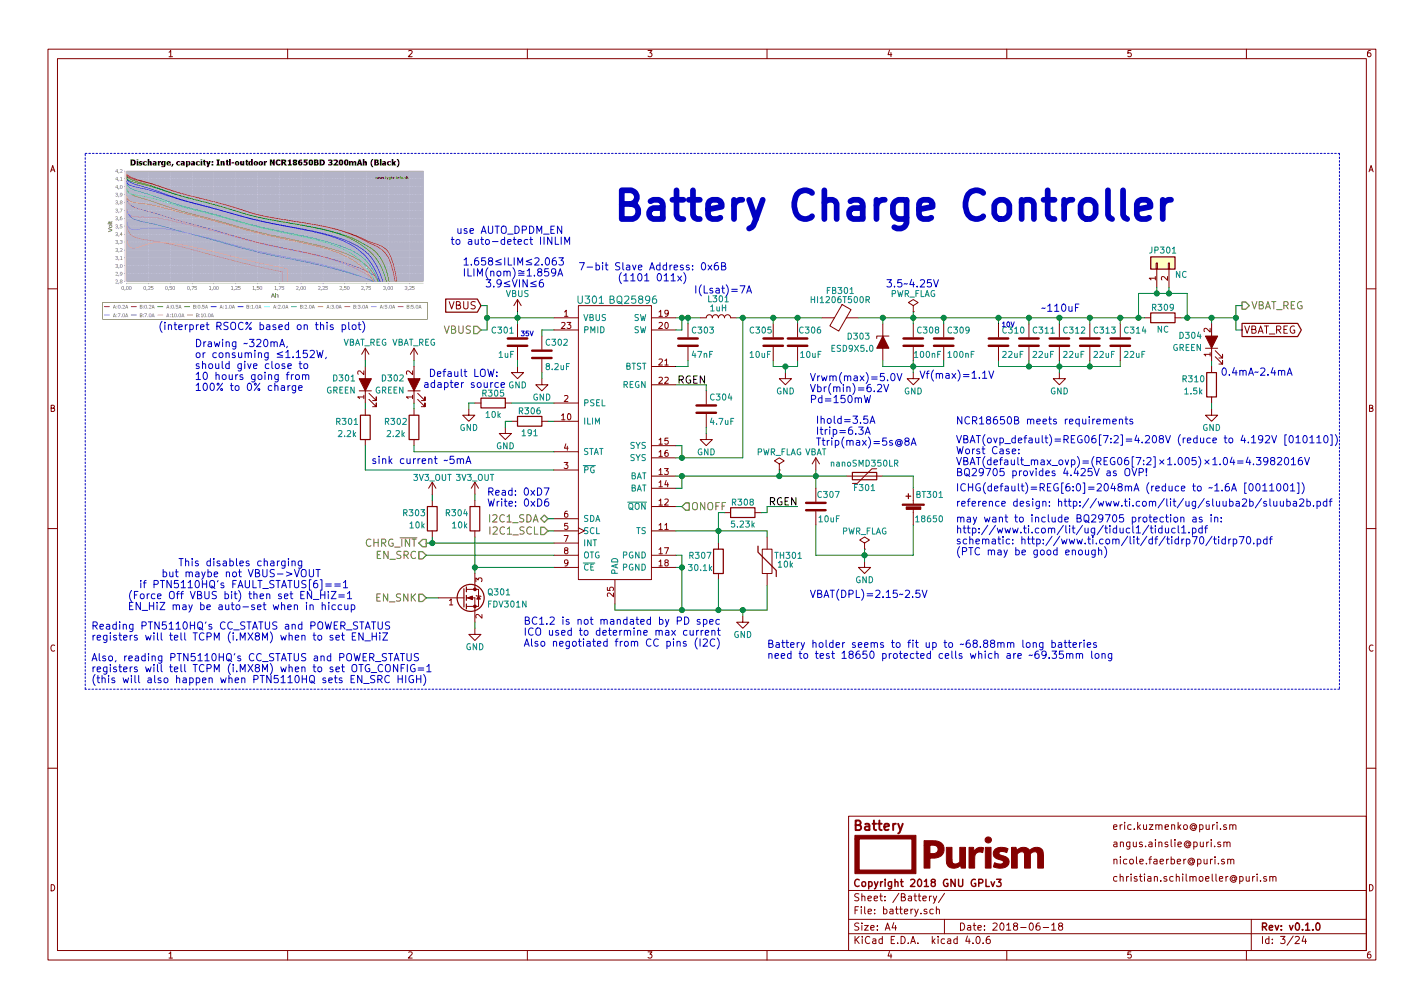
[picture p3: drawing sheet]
EESchema Schematic File Version 2
LIBS:power
LIBS:device
LIBS:switches
LIBS:relays
LIBS:motors
LIBS:transistors
LIBS:conn
LIBS:linear
LIBS:regul
LIBS:74xx
LIBS:cmos4000
LIBS:adc-dac
LIBS:memory
LIBS:xilinx
LIBS:microcontrollers
LIBS:dsp
LIBS:microchip
LIBS:analog_switches
LIBS:motorola
LIBS:texas
LIBS:intel
LIBS:audio
LIBS:interface
LIBS:digital-audio
LIBS:philips
LIBS:display
LIBS:cypress
LIBS:siliconi
LIBS:opto
LIBS:atmel
LIBS:contrib
LIBS:valves
LIBS:dvk-mx8m-bsb
LIBS:dvk-mx8m-bsb-cache
EELAYER 25 0
EELAYER END
$Descr A4 11693 8268
encoding utf-8
Sheet 3 24
Title "Battery"
Date "2018-06-18"
Rev "v0.1.0"
Comp "Copyright 2018 GNU GPLv3"
Comment1 "eric.kuzmenko@puri.sm"
Comment2 "angus.ainslie@puri.sm"
Comment3 "nicole.faerber@puri.sm"
Comment4 "christian.schilmoeller@puri.sm"
$EndDescr
$Comp
L PWR_FLAG #FLG051
U 1 1
P 7100 4500
F 0 "#FLG051" H 7100 4575 50  0001 C CNN
F 1 "PWR_FLAG" H 7100 4650 50  0000 C CNN
F 2 "" H 7100 4500 50  0001 C CNN
F 3 "" H 7100 4500 50  0001 C CNN
	1    7100 4500
	1    0    0    -1  
$EndComp
Text Notes 6700 3650 0    60   ~ 0
Ihold=3.5A\nItrip=6.3A\nTtrip(max)=5s@8A
Text Notes 6650 3300 0    60   ~ 0
Vrwm(max)=5.0V\nVbr(min)=6.2V\nPd=150mW
$Comp
L Battery_Cell BT301
U 1 1
P 7500 4200
F 0 "BT301" H 7250 4350 50  0000 L CNN
F 1 "18650" H 7250 4150 50  0000 L CNN
F 2 "dvk-mx8m-bsb:BH18650" V 7500 4260 50  0001 C CNN
F 3 "https://www.tme.eu/en/Document/8fa81c4c5d128169ded6af3ed3867ae3/BHC-18650-1P.pdf" V 7500 4260 50  0001 C CNN
F 4 "COMF" H 7500 4200 60  0001 C CNN "MFG Name"
F 5 "BHC-18650-1P" H 7500 4200 60  0001 C CNN "MFG Part Num"
F 6 "BHC-18650-1P" H 7500 4200 60  0001 C CNN "Distrib PN"
F 7 "https://www.tme.eu/en/details/bhc-18650-1p/batteries-holders/comf/" H 7500 4200 60  0001 C CNN "Distrib Link"
F 8 "-" H 7500 4200 60  0001 C CNN "Tolerance"
F 9 "http://www.sierraic.com/BHC186501P" H 7500 4200 60  0001 C CNN "Others"
	1    7500 4200
	-1   0    0    -1  
$EndComp
$Comp
L C C301
U 1 1
P 4250 2800
F 0 "C301" H 4275 2900 50  0000 L CNN
F 1 "1uF" H 4275 2700 50  0000 L CNN
F 2 "Capacitors_SMD:C_0603" H 4288 2650 50  0001 C CNN
F 3 "" H 4250 2800 50  0001 C CNN
	1    4250 2800
	-1   0    0    -1  
$EndComp
$Comp
L GND #PWR052
U 1 1
P 4250 3000
F 0 "#PWR052" H 4250 2750 50  0001 C CNN
F 1 "GND" H 4250 2850 50  0000 C CNN
F 2 "" H 4250 3000 50  0001 C CNN
F 3 "" H 4250 3000 50  0001 C CNN
	1    4250 3000
	1    0    0    -1  
$EndComp
$Comp
L C C302
U 1 1
P 4450 2900
F 0 "C302" H 4475 3000 50  0000 L CNN
F 1 "8.2uF" H 4475 2800 50  0000 L CNN
F 2 "Capacitors_SMD:C_0603" H 4488 2750 50  0001 C CNN
F 3 "" H 4450 2900 50  0001 C CNN
	1    4450 2900
	1    0    0    -1  
$EndComp
$Comp
L GND #PWR053
U 1 1
P 4450 3100
F 0 "#PWR053" H 4450 2850 50  0001 C CNN
F 1 "GND" H 4450 2950 50  0000 C CNN
F 2 "" H 4450 3100 50  0001 C CNN
F 3 "" H 4450 3100 50  0001 C CNN
	1    4450 3100
	1    0    0    -1  
$EndComp
$Comp
L C C303
U 1 1
P 5650 2800
F 0 "C303" H 5675 2900 50  0000 L CNN
F 1 "47nF" H 5675 2700 50  0000 L CNN
F 2 "Capacitors_SMD:C_0603" H 5688 2650 50  0001 C CNN
F 3 "" H 5650 2800 50  0001 C CNN
	1    5650 2800
	1    0    0    -1  
$EndComp
$Comp
L L L301
U 1 1
P 5900 2600
F 0 "L301" V 6050 2600 50  0000 C CNN
F 1 "1uH" V 5975 2600 50  0000 C CNN
F 2 "dvk-mx8m-bsb:IHLP-2020BZ-11" H 5900 2600 50  0001 C CNN
F 3 "https://www.vishay.com/docs/34261/ihlp2020bz11.pdf" H 5900 2600 50  0001 C CNN
F 4 "Vishay" V 5900 2600 60  0001 C CNN "MFG Name"
F 5 "IHLP2020BZER1R0M11" V 5900 2600 60  0001 C CNN "MFG Part Num"
F 6 "70-IHLP2020BZER1R0M1" V 5900 2600 60  0001 C CNN "Distrib PN"
F 7 "https://www.arrow.com/en/products/ihlp2020bzer1r0m11/vishay" V 5900 2600 60  0001 C CNN "Distrib Link"
F 8 "20%" V 5900 2600 60  0001 C CNN "Tolerance"
F 9 "https://www.digikey.com/products/en/inductors-coils-chokes/fixed-inductors/71?FV=2dc155c%2C1f140000%2Cmu1%C2%B5H%7C2087%2Cmu10.2A%7C2089%2Cmu11.2A%7C2089%2Cmu11A%7C2089%2Cmu12.8A%7C2089%2Cmu12A%7C2089%2Cmu13.1A%7C2089%2Cmu13.7A%7C2089%2Cmu13.9A%7C2089%2Cmu13A%7C2089%2Cmu14.3A%7C2089%2Cmu14.5A%7C2089%2Cmu14.8A%7C2089%2Cmu14A%7C2089%2Cmu15A%7C2089%2Cmu16.2A%7C2089%2Cmu16.5A%7C2089%2Cmu16A%7C2089%2Cmu18A%7C2089%2Cmu19.5A%7C2089%2Cmu20.5A%7C2089%2Cmu20A%7C2089%2Cmu22A%7C2089%2Cmu24A%7C2089%2Cmu25.5A%7C2089%2Cmu26A%7C2089%2Cmu27.5A%7C2089%2Cmu28A%7C2089%2Cmu29A%7C2089%2Cmu30A%7C2089%2Cmu31A%7C2089%2Cmu32.5A%7C2089%2Cmu32A%7C2089%2Cmu34A%7C2089%2Cmu36A%7C2089%2Cmu40A%7C2089%2Cmu42A%7C2089%2Cmu48.3A%7C2089%2Cmu48A%7C2089%2Cmu49A%7C2089%2Cmu50A%7C2089%2Cmu51A%7C2089%2Cmu58A%7C2089%2Cmu60A%7C2089%2Cmu7.1A%7C2089%2Cmu7.5A%7C2089%2Cmu71A%7C2089%2Cmu73A%7C2089%2Cmu7A%7C2089%2Cmu8.5A%7C2089%2Cmu8.8A%7C2089%2Cmu8A%7C2089%2Cmu9.5A%7C2089%2Cmu9.6A%7C2089%2Cmu9A%7C2089%2Cffe00047%2C1400008&quantity=&ColumnSort=1000011&page=1&pageSize=500" V 5900 2600 60  0001 C CNN "Others"
	1    5900 2600
	0    -1   -1   0   
$EndComp
$Comp
L C C304
U 1 1
P 5800 3350
F 0 "C304" H 5825 3450 50  0000 L CNN
F 1 "4.7uF" H 5825 3250 50  0000 L CNN
F 2 "Capacitors_SMD:C_0603" H 5838 3200 50  0001 C CNN
F 3 "" H 5800 3350 50  0001 C CNN
	1    5800 3350
	1    0    0    -1  
$EndComp
$Comp
L GND #PWR054
U 1 1
P 5800 3550
F 0 "#PWR054" H 5800 3300 50  0001 C CNN
F 1 "GND" H 5800 3400 50  0000 C CNN
F 2 "" H 5800 3550 50  0001 C CNN
F 3 "" H 5800 3550 50  0001 C CNN
	1    5800 3550
	1    0    0    -1  
$EndComp
$Comp
L R R306
U 1 1
P 4350 3450
F 0 "R306" V 4430 3450 50  0000 C CNN
F 1 "191" V 4250 3450 50  0000 C CNN
F 2 "Resistors_SMD:R_0603" V 4280 3450 50  0001 C CNN
F 3 "" H 4350 3450 50  0001 C CNN
	1    4350 3450
	0    -1   -1   0   
$EndComp
$Comp
L GND #PWR055
U 1 1
P 4150 3500
F 0 "#PWR055" H 4150 3250 50  0001 C CNN
F 1 "GND" H 4150 3350 50  0000 C CNN
F 2 "" H 4150 3500 50  0001 C CNN
F 3 "" H 4150 3500 50  0001 C CNN
	1    4150 3500
	1    0    0    -1  
$EndComp
$Comp
L C C308
U 1 1
P 7500 2800
F 0 "C308" H 7525 2900 50  0000 L CNN
F 1 "100nF" H 7500 2700 50  0000 L CNN
F 2 "Capacitors_SMD:C_0603" H 7538 2650 50  0001 C CNN
F 3 "" H 7500 2800 50  0001 C CNN
	1    7500 2800
	1    0    0    -1  
$EndComp
$Comp
L GND #PWR056
U 1 1
P 6450 3050
F 0 "#PWR056" H 6450 2800 50  0001 C CNN
F 1 "GND" H 6450 2900 50  0000 C CNN
F 2 "" H 6450 3050 50  0001 C CNN
F 3 "" H 6450 3050 50  0001 C CNN
	1    6450 3050
	1    0    0    -1  
$EndComp
$Comp
L C C309
U 1 1
P 7750 2800
F 0 "C309" H 7775 2900 50  0000 L CNN
F 1 "100nF" H 7775 2700 50  0000 L CNN
F 2 "Capacitors_SMD:C_0603" H 7788 2650 50  0001 C CNN
F 3 "" H 7750 2800 50  0001 C CNN
	1    7750 2800
	1    0    0    -1  
$EndComp
$Comp
L Polyfuse F301
U 1 1
P 7100 3900
F 0 "F301" V 7000 3900 50  0000 C CNN
F 1 "nanoSMD350LR" V 7200 3900 50  0000 C CNN
F 2 "dvk-mx8m-bsb:LittleFuse_1206" H 7150 3700 50  0001 L CNN
F 3 "http://www.littelfuse.com/~/media/electronics/datasheets/resettable_ptcs/littelfuse_ptc_lowrhosmd_datasheet.pdf.pdf" H 7100 3900 50  0001 C CNN
F 4 "Littelfuse" V 7100 3900 60  0001 C CNN "MFG Name"
F 5 "nanoSMD350LR" V 7100 3900 60  0001 C CNN "MFG Part Num"
F 6 "NANOSMD350LR-2" V 7100 3900 60  0001 C CNN "Distrib PN"
F 7 "https://www.arrow.com/en/products/nanosmd350lr-2/littelfuse" V 7100 3900 60  0001 C CNN "Distrib Link"
F 8 "-" V 7100 3900 60  0001 C CNN "Tolerance"
F 9 "https://www.digikey.com/products/en/circuit-protection/ptc-resettable-fuses/150?FV=1140003%2Cmu3.1A%7C682%2Cmu3.3A%7C682%2Cmu3.5A%7C682%2Cmu3.7A%7C682%2Cmu3.8A%7C682%2C1f140000%2Cffe00096&quantity=0&ColumnSort=-682&page=1&pageSize=500" V 7100 3900 60  0001 C CNN "Others"
	1    7100 3900
	0    -1   -1   0   
$EndComp
$Comp
L R R308
U 1 1
P 6100 4200
F 0 "R308" V 6180 4200 50  0000 C CNN
F 1 "5.23k" V 6000 4200 50  0000 C CNN
F 2 "Resistors_SMD:R_0603" V 6030 4200 50  0001 C CNN
F 3 "" H 6100 4200 50  0001 C CNN
	1    6100 4200
	0    -1   -1   0   
$EndComp
$Comp
L R R307
U 1 1
P 5900 4600
F 0 "R307" H 6050 4650 50  0000 C CNN
F 1 "30.1k" H 6050 4550 50  0000 C CNN
F 2 "Resistors_SMD:R_0603" V 5830 4600 50  0001 C CNN
F 3 "" H 5900 4600 50  0001 C CNN
	1    5900 4600
	-1   0    0    -1  
$EndComp
$Comp
L Thermistor TH301
U 1 1
P 6300 4600
F 0 "TH301" H 6475 4650 50  0000 C CNN
F 1 "10k" H 6450 4550 50  0000 C BNN
F 2 "Resistors_SMD:R_0603" H 6300 4600 50  0001 C CNN
F 3 "https://industrial.panasonic.com/cdbs/www-data/pdf2/AUA0000/AUA0000AE291.pdf" H 6300 4600 50  0001 C CNN
F 4 "Panasonic" H 6300 4600 60  0001 C CNN "MFG Name"
F 5 "ERTJ1VG103FA" H 6300 4600 60  0001 C CNN "MFG Part Num"
F 6 "ERT-J1VG103FA" H 6300 4600 60  0001 C CNN "Distrib PN"
F 7 "https://www.arrow.com/en/products/ert-j1vg103fa/panasonic" H 6300 4600 60  0001 C CNN "Distrib Link"
F 8 "1%" H 6300 4600 60  0001 C CNN "Tolerance"
F 9 "https://www.mouser.com/ProductDetail/Semitec/103HT?qs=sGAEpiMZZMuBd0%252bwiCVS2waoyKMmx3l3pnIFz88T2Ko%3d" H 6300 4600 60  0001 C CNN "Others"
	1    6300 4600
	1    0    0    -1  
$EndComp
$Comp
L GND #PWR057
U 1 1
P 6100 5050
F 0 "#PWR057" H 6100 4800 50  0001 C CNN
F 1 "GND" H 6100 4900 50  0000 C CNN
F 2 "" H 6100 5050 50  0001 C CNN
F 3 "" H 6100 5050 50  0001 C CNN
	1    6100 5050
	1    0    0    -1  
$EndComp
Text Label 6550 4150 2    60   ~ 0
RGEN
Text Label 5800 3150 2    60   ~ 0
RGEN
Text Notes 3800 2350 0    60   ~ 0
1.658≤ILIM≤2.063\nILIM(nom)≅1.859A\n    3.9≤VIN≤6
Text HLabel 4500 4250 0    60   BiDi ~ 0
I2C1_SDA
Text HLabel 4500 4350 0    60   Input ~ 0
I2C1_SCL
Text HLabel 3500 4450 0    60   Output ~ 0
CHRG_~INT
Text HLabel 3500 4550 0    60   Input ~ 0
EN_SRC
Text HLabel 3500 4900 0    60   Input ~ 0
EN_SNK
$Comp
L VBAT_REG #PWR058
U 1 1
P 3400 2950
F 0 "#PWR058" H 3400 2800 50  0001 C CNN
F 1 "VBAT_REG" H 3400 3100 50  0000 C CNN
F 2 "" H 3400 2950 50  0001 C CNN
F 3 "" H 3400 2950 50  0001 C CNN
	1    3400 2950
	1    0    0    -1  
$EndComp
$Comp
L R R302
U 1 1
P 3400 3500
F 0 "R302" H 3550 3550 50  0000 C CNN
F 1 "2.2k" H 3550 3450 50  0000 C CNN
F 2 "Resistors_SMD:R_0603" V 3330 3500 50  0001 C CNN
F 3 "" H 3400 3500 50  0001 C CNN
	1    3400 3500
	-1   0    0    -1  
$EndComp
$Comp
L R R301
U 1 1
P 3000 3500
F 0 "R301" H 3150 3550 50  0000 C CNN
F 1 "2.2k" H 3150 3450 50  0000 C CNN
F 2 "Resistors_SMD:R_0603" V 2930 3500 50  0001 C CNN
F 3 "" H 3000 3500 50  0001 C CNN
	1    3000 3500
	-1   0    0    -1  
$EndComp
$Comp
L LED_ALT D301
U 1 1
P 3000 3150
F 0 "D301" V 3050 3325 50  0000 C CNN
F 1 "GREEN" V 2950 3350 50  0000 C CNN
F 2 "dvk-mx8m-bsb:LTST-C190GKT" H 3000 3150 50  0001 C CNN
F 3 "https://media.digikey.com/pdf/Data%20Sheets/Lite-On%20PDFs/LTST-C190GKT.pdf" H 3000 3150 50  0001 C CNN
F 4 "Lite-On" V 3000 3150 60  0001 C CNN "MFG Name"
F 5 "LTST-C190GKT" V 3000 3150 60  0001 C CNN "MFG Part Num"
F 6 "LTST-C190GKT" V 3000 3150 60  0001 C CNN "Distrib PN"
F 7 "https://www.arrow.com/en/products/ltst-c190gkt/lite-on-technology" V 3000 3150 60  0001 C CNN "Distrib Link"
F 8 "-" V 3000 3150 60  0001 C CNN "Tolerance"
F 9 "https://octopart.com/search?q=LTST-C190GKT&start=0" V 3000 3150 60  0001 C CNN "Others"
	1    3000 3150
	0    -1   -1   0   
$EndComp
$Comp
L VBAT_REG #PWR059
U 1 1
P 3000 2950
F 0 "#PWR059" H 3000 2800 50  0001 C CNN
F 1 "VBAT_REG" H 3000 3100 50  0000 C CNN
F 2 "" H 3000 2950 50  0001 C CNN
F 3 "" H 3000 2950 50  0001 C CNN
	1    3000 2950
	1    0    0    -1  
$EndComp
$Comp
L GND #PWR060
U 1 1
P 7100 4600
F 0 "#PWR060" H 7100 4350 50  0001 C CNN
F 1 "GND" H 7100 4450 50  0000 C CNN
F 2 "" H 7100 4600 50  0001 C CNN
F 3 "" H 7100 4600 50  0001 C CNN
	1    7100 4600
	1    0    0    -1  
$EndComp
$Comp
L Ferrite_Bead FB301
U 1 1
P 6900 2600
F 0 "FB301" V 6675 2600 50  0000 C CNN
F 1 "HI1206T500R" V 6750 2600 50  0000 C CNN
F 2 "dvk-mx8m-bsb:FER-1206" V 6830 2600 50  0001 C CNN
F 3 "http://assets.lairdtech.com/home/brandworld/files/HI1206T500R-10.pdf" H 6900 2600 50  0001 C CNN
F 4 "Laird" V 6900 2600 60  0001 C CNN "MFG Name"
F 5 "HI1206T500R-10" V 6900 2600 60  0001 C CNN "MFG Part Num"
F 6 "875-HI1206T500R-10" V 6900 2600 60  0001 C CNN "Distrib PN"
F 7 "https://www.mouser.com/ProductDetail/Laird/HI1206T500R-10?qs=%2fha2pyFadugcmOq%2fcv7OLZeM%2fc1By05gbf2XwEMDzV4zBFQuJrblng%3d%3d" V 6900 2600 60  0001 C CNN "Distrib Link"
F 8 "38Ω-63Ω" V 6900 2600 60  0001 C CNN "Tolerance"
F 9 "https://www.digikey.com/products/en/filters/ferrite-beads-and-chips/841?FV=400005%2C400006%2C400007%2C4002ca%2C400008%2C5400dc%2C540040%2C1140003%2C1e0c000b%2C1e0c0014%2C1e0c0019%2C1e0c001a%2C1e0c001b%2C1e0c001c%2C1e0c001d%2C1e0c001e%2C1e0c001f%2C1e0c0020%2C1e0c0023%2C1e0c0024%2C1e0c0025%2C1e0c0027%2C1e0c0028%2C1e0c0029%2C1e0c002a%2C1e0c0043%2C1e0c005f%2C1e0c0060%2C1e0c0061%2C1e100070%2C1e10009c%2C1e10009d%2C1e10001f%2C1e100020%2C1e100029%2C1e10002b%2C1e100031%2C1e100052%2C1f140000%2Cffe00349%2Cmu120+Ohms+%40+100MHz%7C2280%2Cmu50+Ohms+%40+100MHz%7C2280%2Cmu80+Ohms+%40+100MHz%7C2280&quantity=&ColumnSort=1000011&page=1&pageSize=500" V 6900 2600 60  0001 C CNN "Others"
	1    6900 2600
	0    1    1    0   
$EndComp
$Comp
L GND #PWR061
U 1 1
P 7500 3050
F 0 "#PWR061" H 7500 2800 50  0001 C CNN
F 1 "GND" H 7500 2900 50  0000 C CNN
F 2 "" H 7500 3050 50  0001 C CNN
F 3 "" H 7500 3050 50  0001 C CNN
	1    7500 3050
	1    0    0    -1  
$EndComp
$Comp
L D_Zener_ALT D303
U 1 1
P 7250 2800
F 0 "D303" V 7200 3000 50  0000 C CNN
F 1 "ESD9X5.0" V 7300 3050 50  0000 C CNN
F 2 "dvk-mx8m-bsb:SOD-923" H 7250 2800 50  0001 C CNN
F 3 "http://www.onsemi.com/pub/Collateral/ESD9X3.3ST5G-D.PDF" H 7250 2800 50  0001 C CNN
F 4 "ON Semi" V 7250 2800 60  0001 C CNN "MFG Name"
F 5 "ESD9X5.0ST5G" V 7250 2800 60  0001 C CNN "MFG Part Num"
F 6 " ESD9X5.0ST5G" V 7250 2800 60  0001 C CNN "Distrib PN"
F 7 "https://www.arrow.com/en/products/esd9x5.0st5g/on-semiconductor" V 7250 2800 60  0001 C CNN "Distrib Link"
F 8 "-" V 7250 2800 60  0001 C CNN "Tolerance"
F 9 "https://octopart.com/search?q=ESD9X5.0ST5G&start=0" V 7250 2800 60  0001 C CNN "Others"
	1    7250 2800
	0    -1   1    0   
$EndComp
Text HLabel 5600 4150 2    60   Input ~ 0
ONOFF
Text Notes 7850 4550 0    60   ~ 0
may want to include BQ29705 protection as in:\nhttp://www.ti.com/lit/ug/tiducl1/tiducl1.pdf\nschematic: http://www.ti.com/lit/df/tidrp70/tidrp70.pdf\n(PTC may be good enough)
Text Notes 7850 3900 0    60   ~ 0
VBAT(ovp_default)=REG06[7:2]=4.208V (reduce to 4.192V [010110])\nWorst Case:\nVBAT(default_max_ovp)=(REG06[7:2]×1.005)×1.04=4.3982016V\nBQ29705 provides 4.425V as OVP!
Text Notes 4300 5300 0    60   ~ 0
BC1.2 is not mandated by PD spec\nICO used to determine max current\nAlso negotiated from CC pins (I2C)
Text Notes 7275 2350 0    60   ~ 0
3.5~~4.25V
Text Notes 5700 2400 0    60   ~ 0
I(Lsat)=7A
Text Notes 7850 4150 0    60   ~ 0
reference design: http://www.ti.com/lit/ug/sluuba2b/sluuba2b.pdf
$Comp
L PWR_FLAG #FLG062
U 1 1
P 7500 2550
F 0 "#FLG062" H 7500 2625 50  0001 C CNN
F 1 "PWR_FLAG" H 7500 2700 50  0000 C CNN
F 2 "" H 7500 2550 50  0001 C CNN
F 3 "" H 7500 2550 50  0001 C CNN
	1    7500 2550
	1    0    0    -1  
$EndComp
$Comp
L PWR_FLAG #FLG063
U 1 1
P 6400 3850
F 0 "#FLG063" H 6400 3925 50  0001 C CNN
F 1 "PWR_FLAG" H 6400 4000 50  0000 C CNN
F 2 "" H 6400 3850 50  0001 C CNN
F 3 "" H 6400 3850 50  0001 C CNN
	1    6400 3850
	1    0    0    -1  
$EndComp
$Comp
L BQ25896 U301
U 1 1
P 5050 3600
F 0 "U301" H 4850 4750 60  0000 C CNN
F 1 "BQ25896" H 5200 4750 60  0000 C CNN
F 2 "dvk-mx8m-bsb:BQ25896" H 5150 3800 60  0001 C CNN
F 3 "http://www.ti.com/lit/ds/symlink/bq25896.pdf" H 5150 3800 60  0001 C CNN
F 4 "Texas Instruments" H 5050 3600 60  0001 C CNN "MFG Name"
F 5 "BQ25896" H 5050 3600 60  0001 C CNN "MFG Part Num"
F 6 "BQ25896RTWT" H 5050 3600 60  0001 C CNN "Distrib PN"
F 7 "https://store.ti.com/BQ25896RTWT.aspx" H 5050 3600 60  0001 C CNN "Distrib Link"
F 8 "-" H 5050 3600 60  0001 C CNN "Tolerance"
F 9 "https://octopart.com/search?q=BQ25896&start=0" H 5050 3600 60  0001 C CNN "Others"
	1    5050 3600
	1    0    0    -1  
$EndComp
$Comp
L GND #PWR064
U 1 1
P 3900 5150
F 0 "#PWR064" H 3900 4900 50  0001 C CNN
F 1 "GND" H 3900 5000 50  0000 C CNN
F 2 "" H 3900 5150 50  0001 C CNN
F 3 "" H 3900 5150 50  0001 C CNN
	1    3900 5150
	1    0    0    -1  
$EndComp
Text Notes 1050 5000 0    60   ~ 0
         This disables charging\n      but maybe not VBUS->VOUT\n  if PTN5110HQ's FAULT_STATUS[6]==1\n(Force Off VBUS bit) then set EN_HiZ=1\nEN_HiZ may be auto-set when in hiccup
Text Notes 3475 3175 0    60   ~ 0
 Default LOW:\nadapter source
$Comp
L GND #PWR065
U 1 1
P 3850 3350
F 0 "#PWR065" H 3850 3100 50  0001 C CNN
F 1 "GND" H 3850 3200 50  0000 C CNN
F 2 "" H 3850 3350 50  0001 C CNN
F 3 "" H 3850 3350 50  0001 C CNN
	1    3850 3350
	1    0    0    -1  
$EndComp
$Comp
L VBUS #PWR066
U 1 1
P 4250 2550
F 0 "#PWR066" H 4250 2400 50  0001 C CNN
F 1 "VBUS" H 4250 2700 50  0000 C CNN
F 2 "" H 4250 2550 50  0001 C CNN
F 3 "" H 4250 2550 50  0001 C CNN
	1    4250 2550
	1    0    0    -1  
$EndComp
Text Notes 3700 2000 0    60   ~ 0
 use AUTO_DPDM_EN\nto auto-detect IINLIM
Text Notes 750  5250 0    60   ~ 0
Reading PTN5110HQ's CC_STATUS and POWER_STATUS\nregisters will tell TCPM (i.MX8M) when to set EN_HiZ
Text Notes 750  5600 0    60   ~ 0
Also, reading PTN5110HQ's CC_STATUS and POWER_STATUS\nregisters will tell TCPM (i.MX8M) when to set OTG_CONFIG=1\n(this will also happen when PTN5110HQ sets EN_SRC HIGH)
Text Notes 6650 4900 0    60   ~ 0
VBAT(DPL)=2.15~~2.5V
$Comp
L VBAT #PWR067
U 1 1
P 6700 3850
F 0 "#PWR067" H 6700 3700 50  0001 C CNN
F 1 "VBAT" H 6700 4000 50  0000 C CNN
F 2 "" H 6700 3850 50  0001 C CNN
F 3 "" H 6700 3850 50  0001 C CNN
	1    6700 3850
	1    0    0    -1  
$EndComp
Text Notes 7850 3475 0    60   ~ 0
NCR18650B meets requirements
Text Notes 1300 2700 0    60   ~ 0
(interpret RSOC% based on this plot)
Text HLabel 3950 2700 0    60   Input ~ 0
VBUS
Text GLabel 3950 2500 0    60   Input ~ 0
VBUS
Text HLabel 10200 2500 2    60   Output ~ 0
VBAT_REG
Text GLabel 10200 2700 2    60   Output ~ 0
VBAT_REG
Text Notes 5050 1800 0    236  ~ 47
Battery Charge Controller
$Comp
L GND #PWR068
U 1 1
P 8700 3050
F 0 "#PWR068" H 8700 2800 50  0001 C CNN
F 1 "GND" H 8700 2900 50  0000 C CNN
F 2 "" H 8700 3050 50  0001 C CNN
F 3 "" H 8700 3050 50  0001 C CNN
	1    8700 3050
	1    0    0    -1  
$EndComp
Text Notes 8550 2550 0    60   ~ 0
~~110uF
$Comp
L R R309
U 1 1
P 9550 2600
F 0 "R309" V 9630 2600 50  0000 C CNN
F 1 "NC" V 9450 2600 50  0000 C CNN
F 2 "Resistors_SMD:R_2512" V 9480 2600 50  0001 C CNN
F 3 "https://riedon.com/media/pdf/CSR.pdf" H 9550 2600 50  0001 C CNN
F 4 "Riedon" V 9550 2600 60  0001 C CNN "MFG Name"
F 5 "CSR2512A0R025F" V 9550 2600 60  0001 C CNN "MFG Part Num"
F 6 "696-1666-1-ND" V 9550 2600 60  0001 C CNN "Distrib PN"
F 7 "https://www.digikey.com/product-detail/en/riedon/CSR2512A0R025F/696-1666-1-ND/5723654" V 9550 2600 60  0001 C CNN "Distrib Link"
F 8 "1%" V 9550 2600 60  0001 C CNN "Tolerance"
F 9 "https://www.digikey.com/products/en/resistors/chip-resistor-surface-mount/52?FV=8000a%2C80067%2C80069%2C8008f%2C80010%2C80007%2C80008%2C80009%2Cc0001%2Cc0163%2Cc0172%2Cc002a%2C1f140000%2Cmu25+mOhms%7C2085%2Cffe00034%2C142c06f9%2C142c0787%2C142c08f2%2C142c0b45%2C142c0ce1%2C142c10bd&quantity=&ColumnSort=1000011&page=1&pageSize=500" V 9550 2600 60  0001 C CNN "Others"
	1    9550 2600
	0    -1   -1   0   
$EndComp
$Comp
L Conn_01x02 JP301
U 1 1
P 9500 2150
F 0 "JP301" V 9600 2100 50  0000 C CNN
F 1 "NC" V 9400 1950 50  0000 C CNN
F 2 "Pin_Headers:Pin_Header_Straight_1x02_Pitch2.54mm" H 9500 2150 50  0001 C CNN
F 3 "https://www.molex.com/webdocs/datasheets/pdf/en-us/0015381026_ACCESSORIES.pdf" H 9500 2150 50  0001 C CNN
F 4 "Molex" V 9500 2150 60  0001 C CNN "MFG Name"
F 5 "0022284020" V 9500 2150 60  0001 C CNN "MFG Part Num"
F 6 "WM50014-02-ND" V 9500 2150 60  0001 C CNN "Distrib PN"
F 7 "https://www.digikey.com/product-detail/en/molex-llc/0022284020/WM50014-02-ND/313787" V 9500 2150 60  0001 C CNN "Distrib Link"
F 8 "-" V 9500 2150 60  0001 C CNN "Tolerance"
F 9 "https://www.arrow.com/en/products/0015381026/molex" V 9500 2150 60  0001 C CNN "Others"
	1    9500 2150
	0    -1   -1   0   
$EndComp
Wire Wire Line
	4250 2550 4250 2650
Connection ~ 4250 2600
Wire Wire Line
	4250 3000 4250 2950
Wire Wire Line
	5550 2600 5750 2600
Wire Wire Line
	5650 2650 5650 2600
Connection ~ 5650 2600
Wire Wire Line
	5550 3000 5650 3000
Wire Wire Line
	5650 3000 5650 2950
Wire Wire Line
	5800 3550 5800 3500
Wire Wire Line
	5550 3150 5800 3150
Wire Wire Line
	5800 3150 5800 3200
Wire Wire Line
	4150 3500 4150 3450
Wire Wire Line
	4150 3450 4200 3450
Wire Wire Line
	4550 3450 4500 3450
Wire Wire Line
	4550 2700 4450 2700
Wire Wire Line
	4450 2700 4450 2750
Wire Wire Line
	4450 3100 4450 3050
Wire Wire Line
	5550 3750 6100 3750
Wire Wire Line
	6100 3750 6100 2600
Connection ~ 6100 2600
Wire Wire Line
	6350 2950 6350 3000
Wire Wire Line
	6350 3000 6550 3000
Wire Wire Line
	6550 3000 6550 2950
Wire Wire Line
	6450 3050 6450 3000
Connection ~ 6450 3000
Wire Wire Line
	6550 2600 6550 2650
Wire Wire Line
	6350 2600 6350 2650
Connection ~ 6350 2600
Connection ~ 6550 2600
Wire Wire Line
	5900 5000 5900 4750
Wire Wire Line
	6300 5000 6300 4800
Wire Wire Line
	6100 5000 6100 5050
Connection ~ 6100 5000
Wire Wire Line
	5550 4350 6300 4350
Wire Wire Line
	6300 4350 6300 4400
Wire Wire Line
	5900 4200 5900 4450
Connection ~ 5900 4350
Wire Wire Line
	5950 4200 5900 4200
Wire Wire Line
	6250 4200 6300 4200
Wire Wire Line
	6300 4200 6300 4150
Wire Wire Line
	6300 4150 6550 4150
Wire Wire Line
	4500 4250 4550 4250
Wire Wire Line
	4500 4350 4550 4350
Wire Wire Line
	3500 4550 4550 4550
Wire Wire Line
	4550 3700 3400 3700
Wire Wire Line
	3400 3700 3400 3650
Wire Wire Line
	3400 3350 3400 3300
Wire Wire Line
	4550 3850 3000 3850
Wire Wire Line
	3000 3850 3000 3650
Wire Wire Line
	3000 3350 3000 3300
Wire Wire Line
	3000 3000 3000 2950
Wire Wire Line
	3400 3000 3400 2950
Wire Wire Line
	6700 4550 6700 4300
Wire Wire Line
	4200 3300 4550 3300
Wire Wire Line
	6050 2600 6750 2600
Wire Wire Line
	7750 3000 7750 2950
Wire Wire Line
	7500 2950 7500 3050
Wire Wire Line
	7250 3000 7250 2950
Wire Wire Line
	7050 2600 9400 2600
Connection ~ 7750 2600
Wire Wire Line
	7500 2550 7500 2650
Connection ~ 7500 2600
Wire Wire Line
	7250 2650 7250 2600
Connection ~ 7250 2600
Wire Wire Line
	5600 4150 5550 4150
Wire Wire Line
	7250 3000 7750 3000
Connection ~ 7500 3000
Wire Wire Line
	6700 4550 7500 4550
Wire Wire Line
	7500 4550 7500 4300
Wire Wire Line
	7100 4500 7100 4600
Connection ~ 7100 4550
Wire Wire Line
	7500 3900 7500 4000
Wire Wire Line
	6700 3850 6700 4000
Connection ~ 6700 3900
Wire Wire Line
	5550 4650 5600 4650
Connection ~ 5900 5000
Wire Wire Line
	5550 2700 5600 2700
Wire Wire Line
	5600 2700 5600 2600
Connection ~ 5600 2600
Wire Wire Line
	3900 4400 3900 4700
Wire Wire Line
	3900 4100 3900 4050
Wire Wire Line
	4550 4650 3900 4650
Connection ~ 3900 4650
Wire Wire Line
	3500 4900 3600 4900
Wire Wire Line
	3850 3350 3850 3300
Wire Wire Line
	3850 3300 3900 3300
Wire Wire Line
	3500 4450 4550 4450
Wire Wire Line
	7250 3900 7500 3900
Wire Wire Line
	5550 3900 6950 3900
Wire Wire Line
	6400 3900 6400 3850
Connection ~ 6400 3900
Wire Notes Line
	700  1250 11000 1250
Wire Notes Line
	11000 1250 11000 5650
Wire Notes Line
	11000 5650 700  5650
Wire Notes Line
	700  5650 700  1250
Wire Wire Line
	3950 2500 4000 2500
Wire Wire Line
	4000 2500 4000 2700
Wire Wire Line
	4000 2700 3950 2700
Connection ~ 4000 2600
Wire Wire Line
	4000 2600 4550 2600
Wire Wire Line
	10200 2500 10150 2500
Wire Wire Line
	10150 2500 10150 2700
Wire Wire Line
	10150 2700 10200 2700
Connection ~ 10150 2600
Wire Wire Line
	8200 2950 8200 3000
Wire Wire Line
	8200 3000 9200 3000
Wire Wire Line
	9200 3000 9200 2950
Wire Wire Line
	8200 2650 8200 2600
Connection ~ 8200 2600
Wire Wire Line
	8450 2650 8450 2600
Connection ~ 8450 2600
Wire Wire Line
	8700 2650 8700 2600
Connection ~ 8700 2600
Wire Wire Line
	8950 2650 8950 2600
Connection ~ 8950 2600
Wire Wire Line
	9200 2600 9200 2650
Connection ~ 9200 2600
Wire Wire Line
	8450 2950 8450 3000
Connection ~ 8450 3000
Wire Wire Line
	8700 2950 8700 3050
Wire Wire Line
	8950 2950 8950 3000
Connection ~ 8950 3000
Connection ~ 8700 3000
Wire Wire Line
	9500 2350 9500 2400
Wire Wire Line
	9350 2400 9750 2400
Wire Wire Line
	9350 2400 9350 2600
Connection ~ 9350 2600
Wire Wire Line
	9700 2600 10150 2600
Wire Wire Line
	9600 2400 9600 2350
Wire Wire Line
	9750 2400 9750 2600
Connection ~ 9750 2600
Connection ~ 9600 2400
Connection ~ 9500 2400
Wire Wire Line
	7750 2650 7750 2600
$Comp
L C C310
U 1 1
P 8200 2800
F 0 "C310" H 8225 2900 50  0000 L CNN
F 1 "22uF" H 8225 2700 50  0000 L CNN
F 2 "Capacitors_SMD:C_0603" H 8238 2650 50  0001 C CNN
F 3 "http://www.samsungsem.com/kr/support/product-search/mlcc/__icsFiles/afieldfile/2018/06/21/CL10A226MP8NUNE.pdf" H 8200 2800 50  0001 C CNN
F 4 "Samsung" H 8200 2800 60  0001 C CNN "MFG Name"
F 5 "CL10A226MP8NUNE" H 8200 2800 60  0001 C CNN "MFG Part Num"
F 6 "C86295" H 8200 2800 60  0001 C CNN "Distrib PN"
F 7 "https://lcsc.com/product-detail/Multilayer-Ceramic-Capacitors-MLCC-SMD-SMT_SAMSUNG_CL10A226MP8NUNE_22uF-226-20-10V_C86295.html" H 8200 2800 60  0001 C CNN "Distrib Link"
F 8 "20%" H 8200 2800 60  0001 C CNN "Tolerance"
F 9 "https://lcsc.com/product-detail/Multilayer-Ceramic-Capacitors-MLCC-SMD-SMT_MuRata_ZRB18AR61A226ME01L_22uF-226-20-10V_C162690.html" H 8200 2800 60  0001 C CNN "Others"
	1    8200 2800
	1    0    0    -1  
$EndComp
$Comp
L GND #PWR069
U 1 1
P 9950 3350
F 0 "#PWR069" H 9950 3100 50  0001 C CNN
F 1 "GND" H 9950 3200 50  0000 C CNN
F 2 "" H 9950 3350 50  0001 C CNN
F 3 "" H 9950 3350 50  0001 C CNN
	1    9950 3350
	1    0    0    -1  
$EndComp
Wire Wire Line
	9950 3350 9950 3300
Wire Wire Line
	9950 3000 9950 2950
Wire Wire Line
	9950 2650 9950 2600
Connection ~ 9950 2600
$Comp
L R R305
U 1 1
P 4050 3300
F 0 "R305" V 4125 3300 50  0000 C CNN
F 1 "10k" V 3950 3300 50  0000 C CNN
F 2 "Resistors_SMD:R_0603" V 3980 3300 50  0001 C CNN
F 3 "https://www.seielect.com/Catalog/SEI-RMCF_RMCP.pdf" H 4050 3300 50  0001 C CNN
F 4 "Stackpole" H 4050 3300 60  0001 C CNN "MFG Name"
F 5 "RMCF0603JG10K0" H 4050 3300 60  0001 C CNN "MFG Part Num"
F 6 "RMCF0603JG10K0CT-ND" H 4050 3300 60  0001 C CNN "Distrib PN"
F 7 "https://www.digikey.com/product-detail/en/stackpole-electronics-inc/RMCF0603JG10K0/RMCF0603JG10K0CT-ND/4425128" H 4050 3300 60  0001 C CNN "Distrib Link"
F 8 "5%" H 4050 3300 60  0001 C CNN "Tolerance"
F 9 "https://www.digikey.com/products/en/resistors/chip-resistor-surface-mount/52?FV=ffe00034%2C400005%2C1f140000%2Cmu10+kOhms%7C2085&quantity=&ColumnSort=1000011&page=1&pageSize=500" H 4050 3300 60  0001 C CNN "Others"
	1    4050 3300
	0    1    -1   0   
$EndComp
$Comp
L R R304
U 1 1
P 3900 4250
F 0 "R304" H 4050 4300 50  0000 C CNN
F 1 "10k" H 4025 4200 50  0000 C CNN
F 2 "Resistors_SMD:R_0603" V 3830 4250 50  0001 C CNN
F 3 "https://www.seielect.com/Catalog/SEI-RMCF_RMCP.pdf" H 3900 4250 50  0001 C CNN
F 4 "Stackpole" H 3900 4250 60  0001 C CNN "MFG Name"
F 5 "RMCF0603JG10K0" H 3900 4250 60  0001 C CNN "MFG Part Num"
F 6 "RMCF0603JG10K0CT-ND" H 3900 4250 60  0001 C CNN "Distrib PN"
F 7 "https://www.digikey.com/product-detail/en/stackpole-electronics-inc/RMCF0603JG10K0/RMCF0603JG10K0CT-ND/4425128" H 3900 4250 60  0001 C CNN "Distrib Link"
F 8 "5%" H 3900 4250 60  0001 C CNN "Tolerance"
F 9 "https://www.digikey.com/products/en/resistors/chip-resistor-surface-mount/52?FV=ffe00034%2C400005%2C1f140000%2Cmu10+kOhms%7C2085&quantity=&ColumnSort=1000011&page=1&pageSize=500" H 3900 4250 60  0001 C CNN "Others"
	1    3900 4250
	-1   0    0    -1  
$EndComp
Text Notes 6300 5400 0    60   ~ 0
Battery holder seems to fit up to ~~68.88mm long batteries\nneed to test 18650 protected cells which are ~~69.35mm long
$Comp
L C C305
U 1 1
P 6350 2800
F 0 "C305" H 6150 2900 50  0000 L CNN
F 1 "10uF" H 6150 2700 50  0000 L CNN
F 2 "Capacitors_SMD:C_0603" H 6388 2650 50  0001 C CNN
F 3 "http://ds.yuden.co.jp/TYCOMPAS/ut/detail.do?productNo=LMK107BBJ106MALT&fileName=LMK107BBJ106MALT_SS&mode=specSheetDownload" H 6350 2800 50  0001 C CNN
F 4 "Taiyo Yuden" V 6350 2800 60  0001 C CNN "MFG Name"
F 5 "LMK107BBJ106MALT" V 6350 2800 60  0001 C CNN "MFG Part Num"
F 6 "587-3258-1-ND" V 6350 2800 60  0001 C CNN "Distrib PN"
F 7 "https://www.digikey.com/product-detail/en/taiyo-yuden/LMK107BBJ106MALT/587-3258-1-ND/3662218" V 6350 2800 60  0001 C CNN "Distrib Link"
F 8 "20%" V 6350 2800 60  0001 C CNN "Tolerance"
F 9 "https://www.digikey.com/products/en/capacitors/ceramic-capacitors/60?k=&pkeyword=&pv16=5&FV=380010%2C380014%2C380016%2C380020%2C380004%2C380009%2C400005%2C400006%2C440013%2C1f140000%2Cmu10%C2%B5F%7C2049%2Cffe0003c&quantity=0&ColumnSort=1000011&page=1&pageSize=500" V 6350 2800 60  0001 C CNN "Others"
	1    6350 2800
	1    0    0    -1  
$EndComp
$Comp
L C C306
U 1 1
P 6550 2800
F 0 "C306" H 6350 2900 50  0000 L CNN
F 1 "10uF" H 6350 2700 50  0000 L CNN
F 2 "Capacitors_SMD:C_0603" H 6588 2650 50  0001 C CNN
F 3 "http://ds.yuden.co.jp/TYCOMPAS/ut/detail.do?productNo=LMK107BBJ106MALT&fileName=LMK107BBJ106MALT_SS&mode=specSheetDownload" H 6550 2800 50  0001 C CNN
F 4 "Taiyo Yuden" V 6550 2800 60  0001 C CNN "MFG Name"
F 5 "LMK107BBJ106MALT" V 6550 2800 60  0001 C CNN "MFG Part Num"
F 6 "587-3258-1-ND" V 6550 2800 60  0001 C CNN "Distrib PN"
F 7 "https://www.digikey.com/product-detail/en/taiyo-yuden/LMK107BBJ106MALT/587-3258-1-ND/3662218" V 6550 2800 60  0001 C CNN "Distrib Link"
F 8 "20%" V 6550 2800 60  0001 C CNN "Tolerance"
F 9 "https://www.digikey.com/products/en/capacitors/ceramic-capacitors/60?k=&pkeyword=&pv16=5&FV=380010%2C380014%2C380016%2C380020%2C380004%2C380009%2C400005%2C400006%2C440013%2C1f140000%2Cmu10%C2%B5F%7C2049%2Cffe0003c&quantity=0&ColumnSort=1000011&page=1&pageSize=500" V 6550 2800 60  0001 C CNN "Others"
	1    6550 2800
	-1   0    0    -1  
$EndComp
$Comp
L C C307
U 1 1
P 6700 4150
F 0 "C307" H 6500 4250 50  0000 L CNN
F 1 "10uF" H 6500 4050 50  0000 L CNN
F 2 "Capacitors_SMD:C_0603" H 6738 4000 50  0001 C CNN
F 3 "http://ds.yuden.co.jp/TYCOMPAS/ut/detail.do?productNo=LMK107BBJ106MALT&fileName=LMK107BBJ106MALT_SS&mode=specSheetDownload" H 6700 4150 50  0001 C CNN
F 4 "Taiyo Yuden" V 6700 4150 60  0001 C CNN "MFG Name"
F 5 "LMK107BBJ106MALT" V 6700 4150 60  0001 C CNN "MFG Part Num"
F 6 "587-3258-1-ND" V 6700 4150 60  0001 C CNN "Distrib PN"
F 7 "https://www.digikey.com/product-detail/en/taiyo-yuden/LMK107BBJ106MALT/587-3258-1-ND/3662218" V 6700 4150 60  0001 C CNN "Distrib Link"
F 8 "20%" V 6700 4150 60  0001 C CNN "Tolerance"
F 9 "https://www.digikey.com/products/en/capacitors/ceramic-capacitors/60?k=&pkeyword=&pv16=5&FV=380010%2C380014%2C380016%2C380020%2C380004%2C380009%2C400005%2C400006%2C440013%2C1f140000%2Cmu10%C2%B5F%7C2049%2Cffe0003c&quantity=0&ColumnSort=1000011&page=1&pageSize=500" V 6700 4150 60  0001 C CNN "Others"
	1    6700 4150
	-1   0    0    -1  
$EndComp
$Comp
L Q_NMOS_GSD Q301
U 1 1
P 3800 4900
F 0 "Q301" H 4000 4950 50  0000 L CNN
F 1 "FDV301N" H 4000 4850 50  0000 L CNN
F 2 "dvk-mx8m-bsb:FDV301N" H 4000 5000 50  0001 C CNN
F 3 "http://www.onsemi.com/pub/Collateral/FDV301N-D.PDF" H 3800 4900 50  0001 C CNN
F 4 "ON Semiconductor" V 3800 4900 60  0001 C CNN "MFG Name"
F 5 "FDV301N" V 3800 4900 60  0001 C CNN "MFG Part Num"
F 6 "FDV301N" V 3800 4900 60  0001 C CNN "Distrib PN"
F 7 "https://www.tme.eu/en/details/fdv301n/smd-n-channel-transistors/on-semiconductor-fairchild/" V 3800 4900 60  0001 C CNN "Distrib Link"
F 8 "-" V 3800 4900 60  0001 C CNN "Tolerance"
F 9 "https://www.arrow.com/en/products/fdv301n/on-semiconductor" V 3800 4900 60  0001 C CNN "Others"
	1    3800 4900
	1    0    0    -1  
$EndComp
Text Notes 1600 3200 0    60   ~ 0
Drawing ~~320mA,\nor consuming ≤1.152W,\nshould give close to\n10 hours going from\n100% to 0% charge
Text Notes 4750 2300 0    60   ~ 0
7-bit Slave Address: 0x6B\n       (1101 011x)
Text Notes 4000 4150 0    60   ~ 0
Read: 0xD7\nWrite: 0xD6
Text Notes 7850 4025 0    60   ~ 0
ICHG(default)=REG[6:0]=2048mA (reduce to ~~1.6A [0011001])
$Comp
L R R303
U 1 1
P 3550 4250
F 0 "R303" H 3700 4300 50  0000 C CNN
F 1 "10k" H 3675 4200 50  0000 C CNN
F 2 "Resistors_SMD:R_0603" V 3480 4250 50  0001 C CNN
F 3 "https://www.seielect.com/Catalog/SEI-RMCF_RMCP.pdf" H 3550 4250 50  0001 C CNN
F 4 "Stackpole" H 3550 4250 60  0001 C CNN "MFG Name"
F 5 "RMCF0603JG10K0" H 3550 4250 60  0001 C CNN "MFG Part Num"
F 6 "RMCF0603JG10K0CT-ND" H 3550 4250 60  0001 C CNN "Distrib PN"
F 7 "https://www.digikey.com/product-detail/en/stackpole-electronics-inc/RMCF0603JG10K0/RMCF0603JG10K0CT-ND/4425128" H 3550 4250 60  0001 C CNN "Distrib Link"
F 8 "5%" H 3550 4250 60  0001 C CNN "Tolerance"
F 9 "https://www.digikey.com/products/en/resistors/chip-resistor-surface-mount/52?FV=ffe00034%2C400005%2C1f140000%2Cmu10+kOhms%7C2085&quantity=&ColumnSort=1000011&page=1&pageSize=500" H 3550 4250 60  0001 C CNN "Others"
	1    3550 4250
	-1   0    0    -1  
$EndComp
Wire Wire Line
	3550 4400 3550 4450
Connection ~ 3550 4450
Wire Wire Line
	3550 4100 3550 4050
$Comp
L 3V3_OUT #PWR070
U 1 1
P 3550 4050
F 0 "#PWR070" H 3550 3900 50  0001 C CNN
F 1 "3V3_OUT" H 3550 4190 50  0000 C CNN
F 2 "" H 3550 4050 50  0001 C CNN
F 3 "" H 3550 4050 50  0001 C CNN
	1    3550 4050
	1    0    0    -1  
$EndComp
Wire Wire Line
	3900 5150 3900 5100
$Comp
L 3V3_OUT #PWR071
U 1 1
P 3900 4050
F 0 "#PWR071" H 3900 3900 50  0001 C CNN
F 1 "3V3_OUT" H 3900 4190 50  0000 C CNN
F 2 "" H 3900 4050 50  0001 C CNN
F 3 "" H 3900 4050 50  0001 C CNN
	1    3900 4050
	1    0    0    -1  
$EndComp
Text Notes 3050 3800 0    60   ~ 0
sink current ~~5mA
$Comp
L LED_ALT D302
U 1 1
P 3400 3150
F 0 "D302" V 3450 3325 50  0000 C CNN
F 1 "GREEN" V 3350 3350 50  0000 C CNN
F 2 "dvk-mx8m-bsb:LTST-C190GKT" H 3400 3150 50  0001 C CNN
F 3 "https://media.digikey.com/pdf/Data%20Sheets/Lite-On%20PDFs/LTST-C190GKT.pdf" H 3400 3150 50  0001 C CNN
F 4 "Lite-On" V 3400 3150 60  0001 C CNN "MFG Name"
F 5 "LTST-C190GKT" V 3400 3150 60  0001 C CNN "MFG Part Num"
F 6 "LTST-C190GKT" V 3400 3150 60  0001 C CNN "Distrib PN"
F 7 "https://www.arrow.com/en/products/ltst-c190gkt/lite-on-technology" V 3400 3150 60  0001 C CNN "Distrib Link"
F 8 "-" V 3400 3150 60  0001 C CNN "Tolerance"
F 9 "https://octopart.com/search?q=LTST-C190GKT&start=0" V 3400 3150 60  0001 C CNN "Others"
	1    3400 3150
	0    -1   -1   0   
$EndComp
$Comp
L LED_ALT D304
U 1 1
P 9950 2800
F 0 "D304" V 10000 2975 50  0000 C CNN
F 1 "GREEN" V 9900 3000 50  0000 C CNN
F 2 "dvk-mx8m-bsb:LTST-C190GKT" H 9950 2800 50  0001 C CNN
F 3 "https://media.digikey.com/pdf/Data%20Sheets/Lite-On%20PDFs/LTST-C190GKT.pdf" H 9950 2800 50  0001 C CNN
F 4 "Lite-On" V 9950 2800 60  0001 C CNN "MFG Name"
F 5 "LTST-C190GKT" V 9950 2800 60  0001 C CNN "MFG Part Num"
F 6 "LTST-C190GKT" V 9950 2800 60  0001 C CNN "Distrib PN"
F 7 "https://www.arrow.com/en/products/ltst-c190gkt/lite-on-technology" V 9950 2800 60  0001 C CNN "Distrib Link"
F 8 "-" V 9950 2800 60  0001 C CNN "Tolerance"
F 9 "https://octopart.com/search?q=LTST-C190GKT&start=0" V 9950 2800 60  0001 C CNN "Others"
	1    9950 2800
	0    -1   -1   0   
$EndComp
$Comp
L R R310
U 1 1
P 9950 3150
F 0 "R310" H 10100 3200 50  0000 C CNN
F 1 "1.5k" H 10100 3100 50  0000 C CNN
F 2 "Resistors_SMD:R_0603" V 9880 3150 50  0001 C CNN
F 3 "" H 9950 3150 50  0001 C CNN
	1    9950 3150
	-1   0    0    -1  
$EndComp
Text Notes 10025 3075 0    60   ~ 0
0.4mA~~2.4mA
Text Notes 7550 3100 0    60   ~ 0
Vf(max)=1.1V
Wire Wire Line
	5550 3650 5600 3650
Wire Wire Line
	5600 3650 5600 3750
Connection ~ 5600 3750
Wire Wire Line
	5550 4000 5600 4000
Wire Wire Line
	5600 4000 5600 3900
Connection ~ 5600 3900
Wire Wire Line
	5550 4550 5600 4550
Connection ~ 5600 4650
Wire Wire Line
	5050 4950 5050 5000
Wire Wire Line
	5050 5000 6300 5000
Wire Wire Line
	5600 4550 5600 5000
Connection ~ 5600 5000
$Comp
L C C311
U 1 1
P 8450 2800
F 0 "C311" H 8475 2900 50  0000 L CNN
F 1 "22uF" H 8475 2700 50  0000 L CNN
F 2 "Capacitors_SMD:C_0603" H 8488 2650 50  0001 C CNN
F 3 "http://www.samsungsem.com/kr/support/product-search/mlcc/__icsFiles/afieldfile/2018/06/21/CL10A226MP8NUNE.pdf" H 8450 2800 50  0001 C CNN
F 4 "Samsung" H 8450 2800 60  0001 C CNN "MFG Name"
F 5 "CL10A226MP8NUNE" H 8450 2800 60  0001 C CNN "MFG Part Num"
F 6 "C86295" H 8450 2800 60  0001 C CNN "Distrib PN"
F 7 "https://lcsc.com/product-detail/Multilayer-Ceramic-Capacitors-MLCC-SMD-SMT_SAMSUNG_CL10A226MP8NUNE_22uF-226-20-10V_C86295.html" H 8450 2800 60  0001 C CNN "Distrib Link"
F 8 "20%" H 8450 2800 60  0001 C CNN "Tolerance"
F 9 "https://lcsc.com/product-detail/Multilayer-Ceramic-Capacitors-MLCC-SMD-SMT_MuRata_ZRB18AR61A226ME01L_22uF-226-20-10V_C162690.html" H 8450 2800 60  0001 C CNN "Others"
	1    8450 2800
	1    0    0    -1  
$EndComp
$Comp
L C C312
U 1 1
P 8700 2800
F 0 "C312" H 8725 2900 50  0000 L CNN
F 1 "22uF" H 8725 2700 50  0000 L CNN
F 2 "Capacitors_SMD:C_0603" H 8738 2650 50  0001 C CNN
F 3 "http://www.samsungsem.com/kr/support/product-search/mlcc/__icsFiles/afieldfile/2018/06/21/CL10A226MP8NUNE.pdf" H 8700 2800 50  0001 C CNN
F 4 "Samsung" H 8700 2800 60  0001 C CNN "MFG Name"
F 5 "CL10A226MP8NUNE" H 8700 2800 60  0001 C CNN "MFG Part Num"
F 6 "C86295" H 8700 2800 60  0001 C CNN "Distrib PN"
F 7 "https://lcsc.com/product-detail/Multilayer-Ceramic-Capacitors-MLCC-SMD-SMT_SAMSUNG_CL10A226MP8NUNE_22uF-226-20-10V_C86295.html" H 8700 2800 60  0001 C CNN "Distrib Link"
F 8 "20%" H 8700 2800 60  0001 C CNN "Tolerance"
F 9 "https://lcsc.com/product-detail/Multilayer-Ceramic-Capacitors-MLCC-SMD-SMT_MuRata_ZRB18AR61A226ME01L_22uF-226-20-10V_C162690.html" H 8700 2800 60  0001 C CNN "Others"
	1    8700 2800
	1    0    0    -1  
$EndComp
$Comp
L C C313
U 1 1
P 8950 2800
F 0 "C313" H 8975 2900 50  0000 L CNN
F 1 "22uF" H 8975 2700 50  0000 L CNN
F 2 "Capacitors_SMD:C_0603" H 8988 2650 50  0001 C CNN
F 3 "http://www.samsungsem.com/kr/support/product-search/mlcc/__icsFiles/afieldfile/2018/06/21/CL10A226MP8NUNE.pdf" H 8950 2800 50  0001 C CNN
F 4 "Samsung" H 8950 2800 60  0001 C CNN "MFG Name"
F 5 "CL10A226MP8NUNE" H 8950 2800 60  0001 C CNN "MFG Part Num"
F 6 "C86295" H 8950 2800 60  0001 C CNN "Distrib PN"
F 7 "https://lcsc.com/product-detail/Multilayer-Ceramic-Capacitors-MLCC-SMD-SMT_SAMSUNG_CL10A226MP8NUNE_22uF-226-20-10V_C86295.html" H 8950 2800 60  0001 C CNN "Distrib Link"
F 8 "20%" H 8950 2800 60  0001 C CNN "Tolerance"
F 9 "https://lcsc.com/product-detail/Multilayer-Ceramic-Capacitors-MLCC-SMD-SMT_MuRata_ZRB18AR61A226ME01L_22uF-226-20-10V_C162690.html" H 8950 2800 60  0001 C CNN "Others"
	1    8950 2800
	1    0    0    -1  
$EndComp
$Comp
L C C314
U 1 1
P 9200 2800
F 0 "C314" H 9225 2900 50  0000 L CNN
F 1 "22uF" H 9225 2700 50  0000 L CNN
F 2 "Capacitors_SMD:C_0603" H 9238 2650 50  0001 C CNN
F 3 "http://www.samsungsem.com/kr/support/product-search/mlcc/__icsFiles/afieldfile/2018/06/21/CL10A226MP8NUNE.pdf" H 9200 2800 50  0001 C CNN
F 4 "Samsung" H 9200 2800 60  0001 C CNN "MFG Name"
F 5 "CL10A226MP8NUNE" H 9200 2800 60  0001 C CNN "MFG Part Num"
F 6 "C86295" H 9200 2800 60  0001 C CNN "Distrib PN"
F 7 "https://lcsc.com/product-detail/Multilayer-Ceramic-Capacitors-MLCC-SMD-SMT_SAMSUNG_CL10A226MP8NUNE_22uF-226-20-10V_C86295.html" H 9200 2800 60  0001 C CNN "Distrib Link"
F 8 "20%" H 9200 2800 60  0001 C CNN "Tolerance"
F 9 "https://lcsc.com/product-detail/Multilayer-Ceramic-Capacitors-MLCC-SMD-SMT_MuRata_ZRB18AR61A226ME01L_22uF-226-20-10V_C162690.html" H 9200 2800 60  0001 C CNN "Others"
	1    9200 2800
	1    0    0    -1  
$EndComp
Text Notes 4275 2750 0    39   ~ 0
35V
Text Notes 8225 2675 0    39   ~ 0
10V
$EndSCHEMATC
